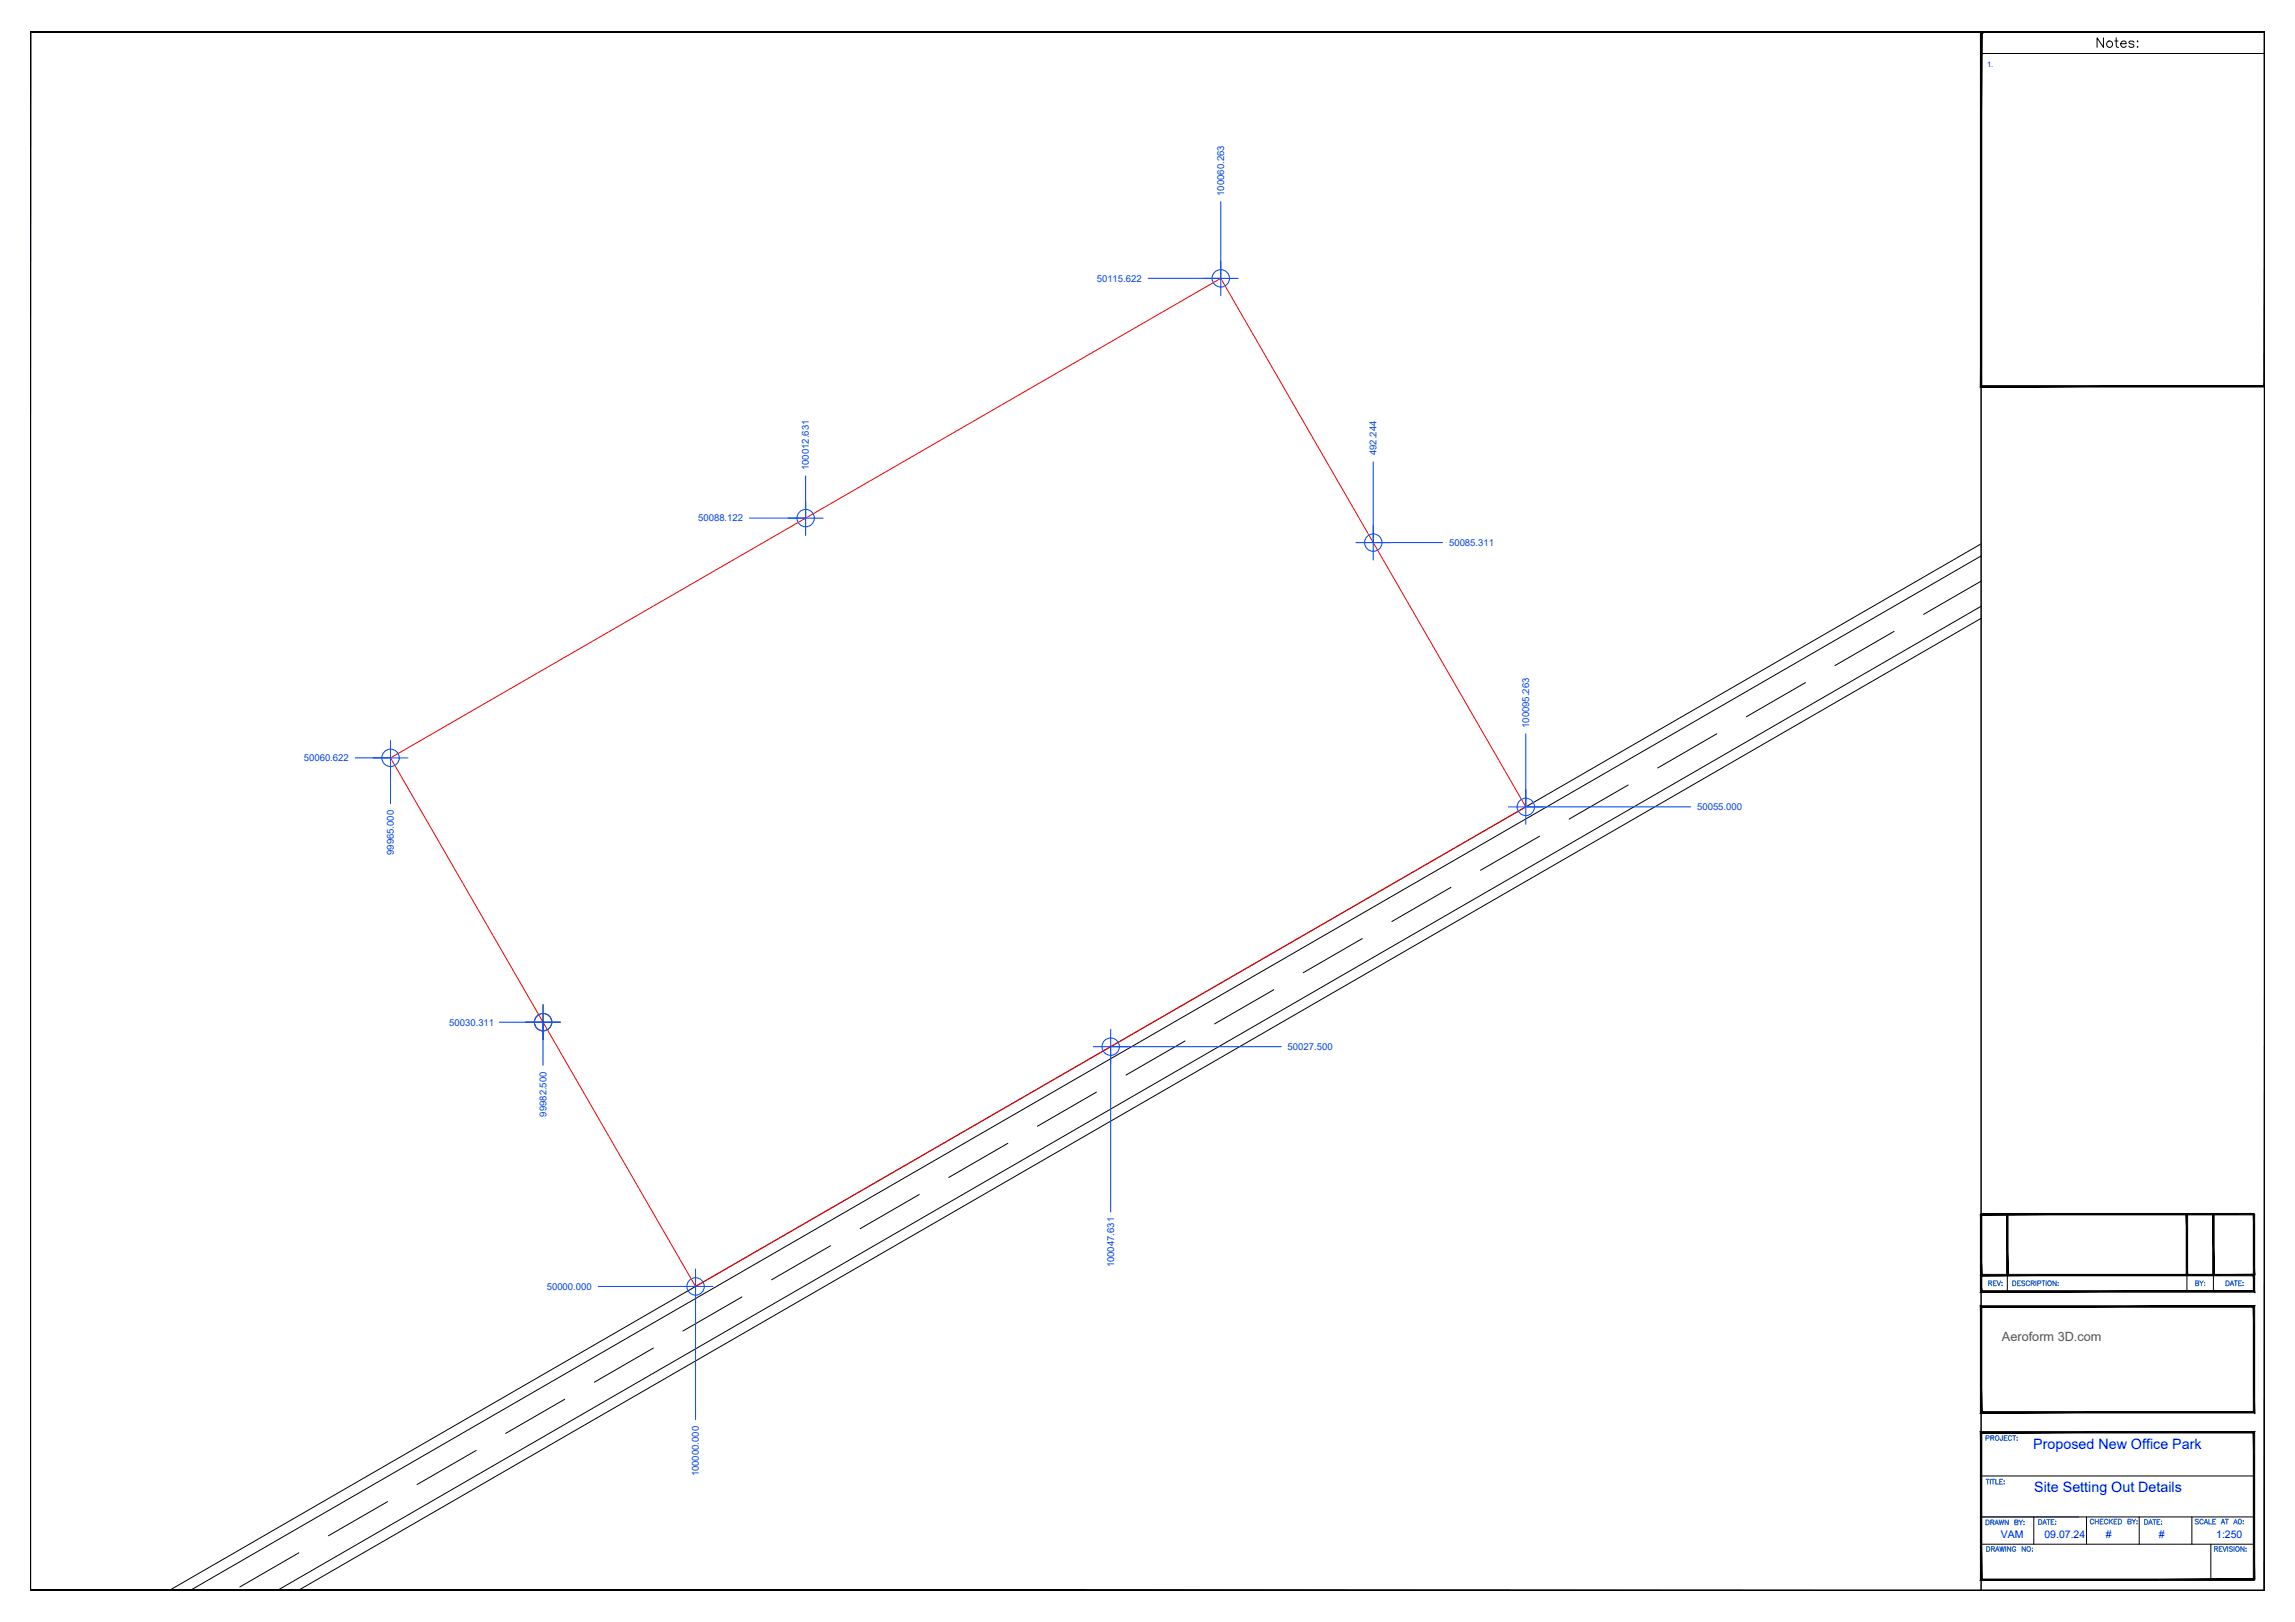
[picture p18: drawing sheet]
<svg xmlns="http://www.w3.org/2000/svg" width="841mm" height="594mm" viewBox="0 0 841 594" stroke-linecap="round" stroke-linejoin="round" font-family="sans-serif">
<defs><g id="words">
<text font-size="7.1" x="767.3" y="18.7">Notes:</text>
<g font-size="5.2" fill="#00f">
<text x="745.1" y="530.6">Proposed New Office Park</text>
<text x="745.4" y="546.6">Site Setting Out Details</text>
</g>
<g font-size="4.9" fill="#005cb8">
<text x="727.4" y="472">REV:</text>
<text x="803.3" y="472">BY:</text>
<text x="726.4" y="559.9">DRAWN BY:</text>
<text x="764.8" y="559.5">CHECKED BY:</text>
</g>
<text font-size="4.7" fill="#545454" x="733.6" y="491.1">Aeroform 3D.com</text>
<g font-size="3.8" fill="#00f">
<text x="733.3" y="563.3">VAM</text>
<text x="749.2" y="563.3">09.07.24</text>
<text x="771.8" y="563.3">#</text>
<text x="791.1" y="563.3">#</text>
<text x="812.2" y="563.3">1:250</text>
</g>
<g font-size="3.5" fill="#003fff">
<text x="448.6" y="71.7" transform="rotate(-90 448.6 71.7)">100060.263</text>
<text x="401.9" y="103.2">50115.622</text>
<text x="504.5" y="166.7" transform="rotate(-90 504.5 166.7)">492.244</text>
<text x="296.5" y="172.2" transform="rotate(-90 296.5 172.2)">100012.631</text>
<text x="255.8" y="191">50088.122</text>
<text x="531" y="200">50085.311</text>
<text x="560.4" y="266.7" transform="rotate(-90 560.4 266.7)">100095.263</text>
<text x="111.3" y="278.8">50060.622</text>
<text x="621.9" y="296.7">50055.000</text>
<text x="144.3" y="313.2" transform="rotate(-90 144.3 313.2)">99965.000</text>
<text x="164.6" y="375.6">50030.311</text>
<text x="471.9" y="384.6">50027.500</text>
<text x="200.2" y="409" transform="rotate(-90 200.2 409)">99982.500</text>
<text x="408.2" y="464.2" transform="rotate(-90 408.2 464.2)">100047.631</text>
<text x="200.4" y="472.4">50000.000</text>
<text x="256.1" y="540.8" transform="rotate(-90 256.1 540.8)">100000.000</text>
</g>
<text font-size="2.8" fill="#00f" x="728.2" y="24.6">1.</text>
</g></defs>
<!-- layer: 0 -->
<g fill="none" stroke="#000" stroke-width=".37">
<path d="M11 11.6h715v571h-715zM726 11.6v571M726 199.2l-664 383.4M726 212.9l-21.1 12.1M726 203.6l-656.4 379M694.1 231.3l-21.7 12.5M726 222.1l-624.4 360.5M726 226.5l-616.8 356.1M661.6 250l-21.6 12.5M629.1 268.8l-21.6 12.5M596.7 287.5l-21.7 12.5M564.2 306.3l-21.7 12.5"/>
<path d="M531.7 325l-21.6 12.5M499.2 343.8l-21.6 12.5M192.6 374.4h12.8M199 368v12.8M466.8 362.5l-21.7 12.5M434.3 381.3l-21.7 12.5M369.3 418.8l-21.6 12.5M401.8 400l-21.6 12.5M336.9 437.5l-21.7 12.5M304.4 456.3l-21.7 12.4M271.9 475l-21.6 12.5M239.4 493.7l-21.6 12.6"/>
<path d="M206.9 512.5l-21.6 12.5M174.5 531.3l-21.7 12.4M142 550l-21.6 12.5M109.5 568.7l-21.6 12.6"/>
<circle cx="199" cy="374.4" r="3.2"/>
</g>
<!-- layer: SiteBoundary -->
<path d="M143.1 277.6l304.3-175.6 111.7 193.5-304.2 175.7z" fill="none" stroke="#f00" stroke-width=".37"/>
<!-- layer: SurveyPoint -->
<g fill="none" stroke="#003fff" stroke-width=".37">
<path d="M447.4 95.6v12.7M441 102h12.7M288.8 189.8h12.8M295.2 183.4v12.7M496.9 198.7h12.7M503.2 192.4v12.7M136.7 277.6h12.8M143.1 271.2v12.8M552.7 295.5h12.8M559.1 289.2v12.7M192.6 374.4h12.8M199 368v12.8"/>
<path d="M407 377v12.8M400.6 383.4h12.8M248.5 471.2h12.8M254.9 464.8v12.8"/>
<circle cx="447.4" cy="101.9" r="3.2"/>
<circle cx="295.2" cy="189.8" r="3.2"/>
<circle cx="503.2" cy="198.7" r="3.2"/>
<circle cx="143.1" cy="277.6" r="3.2"/>
<circle cx="559.1" cy="295.5" r="3.2"/>
<circle cx="199" cy="374.4" r="3.2"/>
<circle cx="407" cy="383.4" r="3.2"/>
<circle cx="254.9" cy="471.2" r="3.2"/>
</g>
<!-- layer: YS-TITLEBLOCK-BORDERS -->
<g fill="#000" stroke="#000" stroke-width=".37">
<path d="M11 11.6l.2 .2h818.6zM11 11.6h819l-.2 .2z"/>
<path d="M725.7 11.6l.5 .2zM725.7 11.6l.5 .2-.5 129.9zM726.2 11.8l-.5 129.9 .5-.4z"/>
<path d="M726 11.6l.2 .2h103.6zM726 11.6h104l-.2 .2z"/>
<path d="M829.8 11.8v570.6l.2-570.8zM830 11.6v571l-.2-.2z"/>
<path d="M829.8 11.8v129.5l.2-129.7zM830 11.6v129.9l-.2-.2z"/>
<path d="M725.7 141.7l104.1-.4h-103.6zM725.7 141.7l104.1-.4 .2 .4zM829.8 141.3l.2 .4z"/>
<path d="M726 444.5v.5l100-.5zM726 445l100-.5v.5z"/>
<path d="M725.7 478.3l.5 .5 100-.5zM726.2 478.8l100-.5-.4 .5zM826.2 478.3l-.4 .5 .4 38.7zM825.8 478.8l.4 38.7-.4-.5zM725.7 517.5h100.5l-.4-.5zM725.7 517.5l.5-.5h99.6zM725.7 478.3v39.2l.5-.5zM725.7 478.3l.5 .5v38.2z"/>
<path d="M725.7 444.7v22.3h.5zM725.7 444.7h.5v22.3z"/>
<path d="M725.7 467l.5 5.8v-5.8zM725.7 467l.5 5.8-.5 .5zM726.2 472.8l-.5 .5 100.1-.5zM725.7 473.3l100.1-.5 .4 .5zM825.8 467.3v5.5l.4 .5zM826.2 466.8v6.5l-.4-6zM726 467.3h99.8l.4-.5zM726 466.8h100.2l-100.2 .5z"/>
<path d="M735.4 444.7v22.3h.5zM735.4 444.7h.5v22.3z"/>
<path d="M801.2 444.7v22.3h.5zM801.2 444.7h.5v22.3z"/>
<path d="M810.9 444.7v22.3h.5zM810.9 444.7h.5v22.3z"/>
<path d="M825.8 444.7v22.3h.4zM825.8 444.7h.4v22.3z"/>
<path d="M825.8 524.8v53.8h.4zM825.8 524.8l.4-.4v54.2zM726.2 524.8h99.6l.4-.4zM725.7 524.4h100.5l-100 .4zM725.7 524.4l.5 54v-53.6zM725.7 524.4l.5 54-.5 .4zM725.7 578.8l100.3-.4h-99.8zM725.7 578.8l100.3-.4v.4z"/>
<path d="M11.2 11.8l-.2 570.8 .2-.2zM11 11.6l.2 .2-.2 570.8z"/>
<path d="M11.2 582.4l818.8 .2-.2-.2zM11 582.6l.2-.2 818.8 .2z"/>
</g>
<path d="M726 19.6h104M726 473h100M801.4 467v6M811.1 467v6M726 555.6h100M726 540.6h100M745.3 555.6v10M764.6 555.6v10M783.9 555.6v10M803.2 555.6v10M726 565.6h100M810.2 565.6v13" fill="none" stroke="#000" stroke-width=".37"/>
<!-- layer: YS-TITLEBLOCK-TEXT-NONEDITABLE -->
<g fill="none" stroke="#005cb8" stroke-width=".37">
<path d="M737.6 469.1h.6a.95 .95 0 0 1 .6 .9 .95 .95 0 0 1-.6 .9h-.6zM739.3 470h.7M740.4 469.1h-1.1v1.8h1.1M742 469.4l-.4-.3-.8 .3 .2 .4 1 .6-.4 .5-.8-.3M743.7 469.6a.64 .64 0 0 0-.7-.5 .64 .64 0 0 0-.5 .7 .73 .73 0 0 0 .2 .9 .73 .73 0 0 0 1-.1v-.1M744.3 470l1-.1 .1-.6-1.1-.2v1.8M744.9 470l.6 .9M746.1 469.1v1.8M746.7 470.1l1-.1 .1-.7-1.1-.2v1.8M748.2 469.1h1.2M748.8 469.1v1.8M749.8 469.1v1.8"/>
<path d="M750.6 469.4a.76 .76 0 0 1 1.2 .6 .76 .76 0 0 1-1.2 .6zM753.5 469.1v1.8l-1.2-1.8v1.8M754.3 469.7h.1M754.3 470.7h.1M815.7 469.1h.6a.95 .95 0 0 1 .6 .9 .95 .95 0 0 1-.6 .9h-.6zM817.2 470.9l.7-1.8 .7 1.8M817.5 470.3h.8M818.7 469.1h1.2M819.3 469.1v1.8M820.3 470h.7M821.4 469.1h-1.1v1.8h1.1M822 469.7h.1"/>
<path d="M822 470.7h.1M727.8 526.7h1l.1-.7-1.1-.2v1.8M729.5 526.7l1-.1 .1-.6-1.1-.2v1.8M730.1 526.7l.6 .9M733.8 525.8l-.1 1.6-.6 .1-.2-.5M734.4 526.7h.7M735.5 525.8h-1.1v1.8h1.1M737.2 526.2a.65 .65 0 0 0-.7-.4 .65 .65 0 0 0-.6 .7v.4a.65 .65 0 0 0 .6 .7 .65 .65 0 0 0 .7-.4M737.5 525.8h1.2M738.1 525.8v1.8M739.2 526.4h.1M739.2 527.4h.1"/>
<path d="M727.8 541.8h1.1M728.4 541.8v1.8M729.4 541.8v1.8M729.8 541.8h1.1M730.4 541.8v1.8M731.4 541.8v1.8h1M732.8 542.7h.6M733.9 541.8h-1.1v1.8h1.1M734.4 542.4h.1M734.4 543.4h.1M747.1 556.6h.6a.94 .94 0 0 1 .6 .8 .94 .94 0 0 1-.6 .9h-.6zM748.6 558.3l.7-1.7 .6 1.7"/>
<path d="M748.8 557.8h.9M750.1 556.6h1.2M750.7 556.6v1.7M751.7 557.4h.6M752.8 556.6h-1.1v1.7h1.1M753.3 557.2h.1M753.3 558.2h.1M785.9 556.6h.6a.94 .94 0 0 1 .6 .8 .94 .94 0 0 1-.6 .9h-.6zM787.4 558.3l.7-1.7 .6 1.7M787.6 557.8h.9M788.9 556.6h1.2M789.5 556.6v1.7"/>
<path d="M790.5 557.4h.6M791.5 556.6h-1v1.7h1M792.1 557.2h.1M792.1 558.2h.1M805.6 556.7l-.4-.3-.7 .3 .1 .4 1 .6-.4 .5-.7-.3M807.4 556.9a.64 .64 0 0 0-.7-.5 .64 .64 0 0 0-.6 .7v.4a.64 .64 0 0 0 .5 .7 .64 .64 0 0 0 .8-.4M807.7 558.2l.7-1.8 .7 1.8M808 557.6h.8M809.5 556.4v1.8h1M810.9 557.3h.7M812 556.4h-1.1v1.8h1.1M814 558.2l.6-1.8 .7 1.8"/>
<path d="M814.2 557.6h.8M815.5 556.4h1.1M816 556.4v1.8M818.5 558.2l.7-1.8 .7 1.8M818.8 557.6h.8M820.5 556.5a.86 .86 0 0 1 1 .7 .86 .86 0 0 1-.6 1l-.6-.3zM822 557h.1M822 558h.1M728 566.5h.6a.92 .92 0 0 1 .6 .8 .92 .92 0 0 1-.6 .9h-.6zM729.8 567.3l1-.1 .1-.4-.4-.3h-.7v1.7M730.4 567.3l.5 .9M731.3 568.2l.6-1.7 .7 1.7"/>
<path d="M731.5 567.6h.8M732.9 566.5l.4 1.7 .4-1.7 .4 1.7 .4-1.7M735 566.5v1.7M736.9 566.5v1.7l-1.2-1.7v1.7M738.7 566.9a.65 .65 0 0 0-.8-.4 .65 .65 0 0 0-.5 .6v.5a.63 .63 0 0 0 .6 .6 .63 .63 0 0 0 .7-.6h-.4M742.2 566.5v1.7l-1.2-1.7v1.7M744.8 567h.1M744.8 568.1h.1M811.5 567.3l1-.1 .2-.4-.5-.3h-.7v1.7M812.1 567.3l.6 .9M813.3 567.3h.6M814.3 566.5h-1v1.7h1"/>
<path d="M814.6 566.5l.7 1.7 .6-1.7M816.3 566.5v1.7M818.1 566.7l-.4-.2-.8 .2 .2 .4 1 .6-.4 .5-.8-.2M818.7 566.5v1.7M822.3 566.5v1.7l-1.1-1.7v1.7M823.1 567h.1M823.1 568.1h.1"/>
<circle cx="731.9" cy="526.6" r=".8"/>
<circle cx="743.4" cy="567.3" r=".8"/>
<circle cx="819.9" cy="567.3" r=".8"/>
</g>
<!-- layer: YS-TITLEBLOCK-BORDERS -->
<path d="M726 11.6h100M726 555.6h35.8" fill="none" stroke="#005cb8" stroke-width=".37"/>
<!-- layer: SurveyRef -->
<g fill="none" stroke="#003fff" stroke-width=".37">
<path d="M447.4 73.8v28.1M420.7 101.9h26.6M295.2 174.3v15.4M503.2 169.2v29.5M274.7 189.8h20.5M503.3 198.7h25.4M130.2 277.6h12.8M143.1 277.6v16.7M559.1 268.8v26.7M559.2 295.5h60.4M183 374.4h15.9M199 374.4v15.8"/>
<path d="M469.5 383.4h-62.5v60.5M219.2 471.2h35.6M254.9 471.2v48.8"/>
</g>
<use href="#words"/>
</svg>
